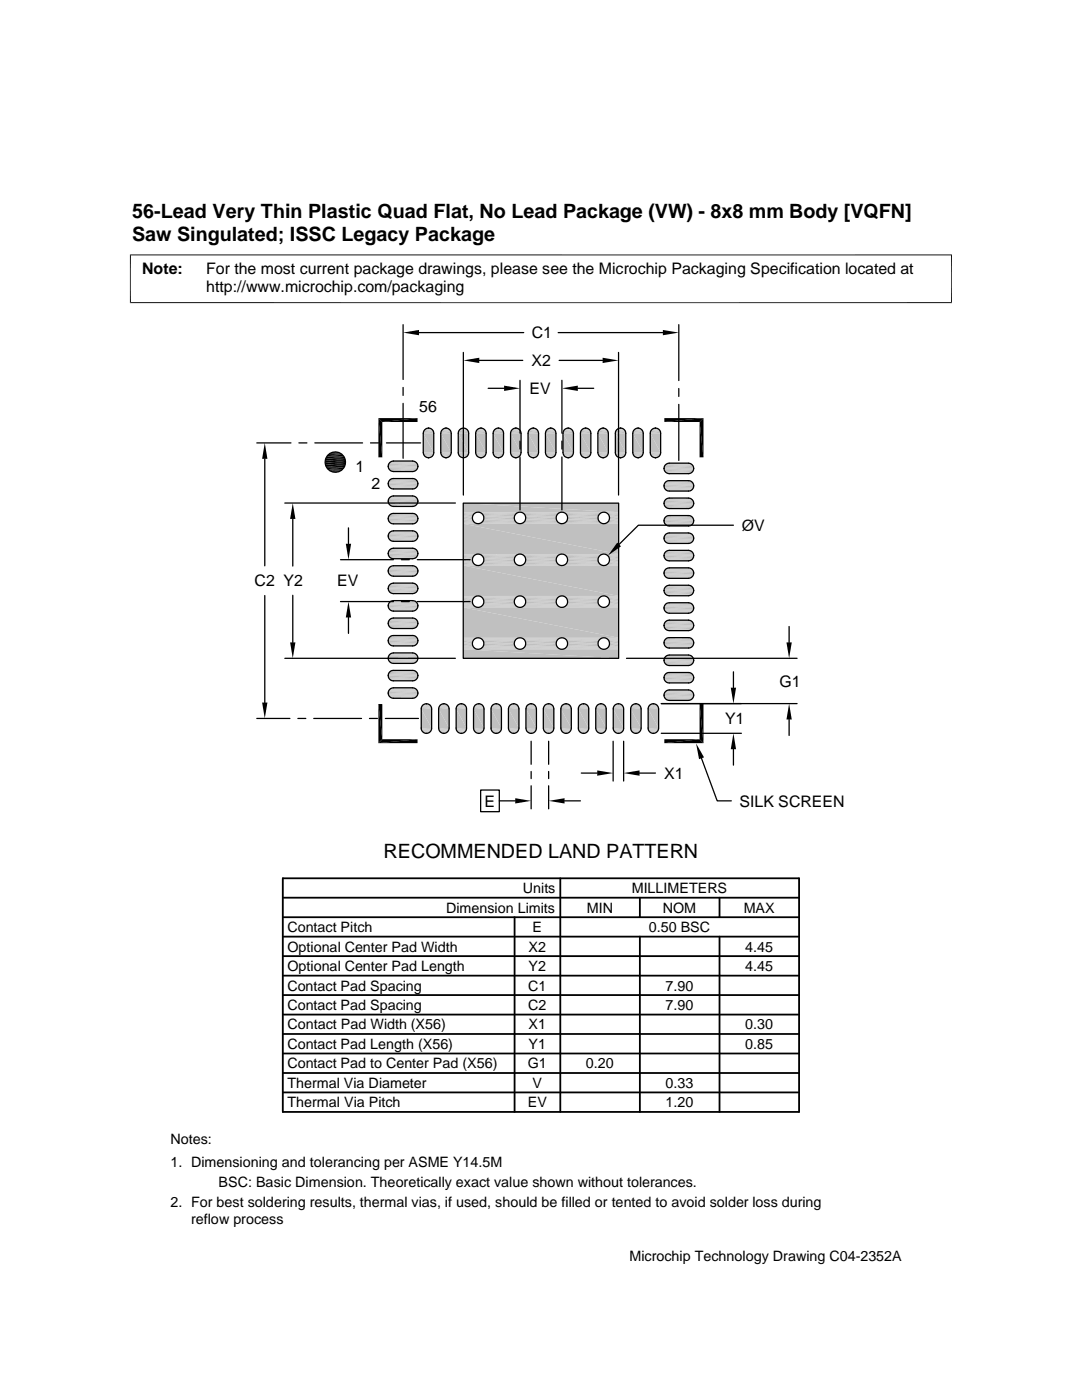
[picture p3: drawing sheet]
<svg xmlns="http://www.w3.org/2000/svg" width="216mm" height="279mm" viewBox="0 0 216 279" stroke-linecap="round" stroke-linejoin="round" font-family="sans-serif">
<defs><g id="words">
<g font-size="3.9">
<text x="26.4" y="43.5">56-Lead Very Thin Plastic Quad Flat, No Lead Package (VW) - 8x8 mm Body [VQFN]</text>
<text x="26.4" y="48">Saw Singulated; ISSC Legacy Package</text>
<text x="76.5" y="171.1">RECOMMENDED LAND PATTERN</text>
</g>
<g font-size="3.2">
<text x="28.4" y="54.6">Note:</text>
<text x="41.1" y="54.6">For the most current package drawings, please see the Microchip Packaging Specification located at</text>
<text x="41.1" y="58.3">http://www.microchip.com/packaging</text>
<text x="106.1" y="67.5">C1</text>
<text x="106.1" y="73.1">X2</text>
<text x="83.7" y="82.3">56</text>
<text x="105.7" y="78.6">EV</text>
<text x="70.9" y="94.2">1</text>
<text x="74.1" y="97.7">2</text>
<text x="148" y="106">ØV</text>
<text x="50.8" y="117">C2 Y2</text>
<text x="67.3" y="117">EV</text>
<text x="155.5" y="137">G1</text>
<text x="144.7" y="144.5">Y1</text>
<text x="132.5" y="155.4">X1</text>
<text x="96.7" y="161">E</text>
<text x="147.6" y="161">SILK SCREEN</text>
</g>
<g font-size="2.9">
<text x="104.3" y="178.2">Units</text>
<text x="126" y="178.2">MILLIMETERS</text>
<text x="89" y="182.1">Dimension Limits</text>
<text x="117.1" y="182.1">MIN</text>
<text x="132.3" y="182.1">NOM</text>
<text x="148.4" y="182.1">MAX</text>
<text x="57.3" y="189.9">Optional Center Pad Width</text>
<text x="57.3" y="186">Contact Pitch</text>
<text x="105.5" y="189.9">X2</text>
<text x="106.3" y="186">E</text>
<text x="129.5" y="186">0.50 BSC</text>
<text x="148.7" y="189.9">4.45</text>
<text x="57.3" y="197.7">Contact Pad Spacing</text>
<text x="57.3" y="193.8">Optional Center Pad Length</text>
<text x="105.4" y="197.7">C1</text>
<text x="105.5" y="193.8">Y2</text>
<text x="132.8" y="197.7">7.90</text>
<text x="148.7" y="193.8">4.45</text>
<text x="57.3" y="201.6">Contact Pad Spacing</text>
<text x="105.4" y="201.6">C2</text>
<text x="132.8" y="201.6">7.90</text>
<text x="57.3" y="209.3">Contact Pad Length (X56)</text>
<text x="57.3" y="205.4">Contact Pad Width (X56)</text>
<text x="105.5" y="209.3">Y1</text>
<text x="105.5" y="205.4">X1</text>
<text x="148.7" y="209.3">0.85</text>
<text x="148.7" y="205.4">0.30</text>
<text x="57.3" y="213.2">Contact Pad to Center Pad (X56)</text>
<text x="105.3" y="213.2">G1</text>
<text x="116.9" y="213.2">0.20</text>
<text x="57.3" y="217.1">Thermal Via Diameter</text>
<text x="57.3" y="221">Thermal Via Pitch</text>
<text x="105.3" y="221">EV</text>
<text x="106.3" y="217.1">V</text>
<text x="132.8" y="217.1">0.33</text>
<text x="132.8" y="221">1.20</text>
<text x="34" y="228.3">Notes:</text>
<text x="34" y="232.9">1. Dimensioning and tolerancing per ASME Y14.5M</text>
<text x="43.6" y="236.9">BSC: Basic Dimension. Theoretically exact value shown without tolerances.</text>
<text x="34" y="241">2. For best soldering results, thermal vias, if used, should be filled or tented to avoid solder loss during</text>
<text x="38.1" y="244.3">reflow process</text>
<text x="125.6" y="251.7">Microchip Technology Drawing C04-2352A</text>
</g>
</g></defs>
<g fill="#c0c0c0">
<path d="M85.2 85.5h.6z"/>
<path d="M88.7 85.5h.6z"/>
<path d="M92.2 85.5h.6z"/>
<path d="M95.7 85.5h.5z"/>
<path d="M99.2 85.5h.5z"/>
<path d="M102.7 85.5h.5z"/>
<path d="M106.1 85.5h.6z"/>
<path d="M109.6 85.5h.6z"/>
<path d="M113.1 85.5h.5z"/>
<path d="M116.6 85.5h.5z"/>
<path d="M120.1 85.5h.5z"/>
<path d="M123.5 85.5h.6z"/>
<path d="M127 85.5h.6z"/>
<path d="M130.5 85.5h.6z"/>
<path d="M130.3 85.6l.2-.1 .8 .1z"/>
<path d="M130.5 85.5l.8 .1z"/>
<path d="M126.8 85.6l.2-.1 .8 .1z"/>
<path d="M127 85.5l.8 .1z"/>
<path d="M123.3 85.6l.2-.1 .9 .1z"/>
<path d="M123.5 85.5l.9 .1z"/>
<path d="M119.8 85.6l.3-.1 .8 .1z"/>
<path d="M120.1 85.5l.8 .1z"/>
<path d="M116.3 85.6l.3-.1 .8 .1z"/>
<path d="M116.6 85.5l.8 .1z"/>
<path d="M112.9 85.6l.2-.1 .8 .1z"/>
<path d="M113.1 85.5l.8 .1z"/>
<path d="M109.4 85.6l.2-.1 .8 .1z"/>
<path d="M109.6 85.5l.8 .1z"/>
<path d="M105.9 85.6l.2-.1 .8 .1z"/>
<path d="M106.1 85.5l.8 .1z"/>
<path d="M102.4 85.6l.3-.1 .7 .1z"/>
<path d="M102.7 85.5l.7 .1z"/>
<path d="M98.9 85.6l.3-.1 .8 .1z"/>
<path d="M99.2 85.5l.8 .1z"/>
<path d="M95.4 85.6l.3-.1 .8 .1z"/>
<path d="M95.7 85.5l.8 .1z"/>
<path d="M91.9 85.6l.3-.1 .8 .1z"/>
<path d="M92.2 85.5l.8 .1z"/>
<path d="M88.5 85.6l.2-.1 .8 .1z"/>
<path d="M88.7 85.5l.8 .1z"/>
<path d="M85 85.6l.2-.1 .8 .1z"/>
<path d="M85.2 85.5l.8 .1z"/>
<path d="M130 85.7l.3-.1 1.2 .1z"/>
<path d="M130.3 85.6h1l.2 .1z"/>
<path d="M126.6 85.7l.2-.1 1.2 .1z"/>
<path d="M126.8 85.6h1l.2 .1z"/>
<path d="M123.1 85.7l.2-.1 1.3 .1z"/>
<path d="M123.3 85.6h1.1l.2 .1z"/>
<path d="M119.6 85.7l.2-.1 1.3 .1z"/>
<path d="M119.8 85.6h1.1l.2 .1z"/>
<path d="M116.1 85.7l.2-.1 1.3 .1z"/>
<path d="M116.3 85.6h1.1l.2 .1z"/>
<path d="M112.6 85.7l.3-.1 1.2 .1z"/>
<path d="M112.9 85.6h1l.2 .1z"/>
<path d="M109.2 85.7l.2-.1 1.2 .1z"/>
<path d="M109.4 85.6h1l.2 .1z"/>
<path d="M105.7 85.7l.2-.1 1.2 .1z"/>
<path d="M105.9 85.6h1l.2 .1z"/>
<path d="M102.2 85.7l.2-.1 1.3 .1z"/>
<path d="M102.4 85.6h1l.3 .1z"/>
<path d="M98.7 85.7l.2-.1 1.3 .1z"/>
<path d="M98.9 85.6h1.1l.2 .1z"/>
<path d="M95.2 85.7l.2-.1 1.3 .1z"/>
<path d="M95.4 85.6h1.1l.2 .1z"/>
<path d="M91.7 85.7l.2-.1 1.3 .1z"/>
<path d="M91.9 85.6h1.1l.2 .1z"/>
<path d="M88.3 85.7l.2-.1 1.2 .1z"/>
<path d="M88.5 85.6h1l.2 .1z"/>
<path d="M84.8 85.7l.2-.1 1.3 .1z"/>
<path d="M85 85.6h1l.3 .1z"/>
<path d="M130 85.7l1.7 .3h-1.8z"/>
<path d="M130 85.7h1.5l.2 .3z"/>
<path d="M126.6 85.7l1.6 .3h-1.8z"/>
<path d="M126.6 85.7h1.4l.2 .3z"/>
<path d="M123.1 85.7l1.6 .3h-1.8z"/>
<path d="M123.1 85.7h1.5l.1 .3z"/>
<path d="M119.6 85.7l1.6 .3h-1.8z"/>
<path d="M119.6 85.7h1.5l.1 .3z"/>
<path d="M116.1 85.7l1.7 .3h-1.8z"/>
<path d="M116.1 85.7h1.5l.2 .3z"/>
<path d="M112.6 85.7l1.7 .3h-1.8z"/>
<path d="M112.6 85.7h1.5l.2 .3z"/>
<path d="M109.2 85.7l1.6 .3h-1.8z"/>
<path d="M109.2 85.7h1.4l.2 .3z"/>
<path d="M105.7 85.7l1.6 .3h-1.8z"/>
<path d="M105.7 85.7h1.4l.2 .3z"/>
<path d="M102.2 85.7l1.6 .3h-1.8z"/>
<path d="M102.2 85.7h1.5l.1 .3z"/>
<path d="M98.7 85.7l1.7 .3h-1.9z"/>
<path d="M98.7 85.7h1.5l.2 .3z"/>
<path d="M95.2 85.7l1.7 .3h-1.8z"/>
<path d="M95.2 85.7h1.5l.2 .3z"/>
<path d="M91.7 85.7l1.7 .3h-1.8z"/>
<path d="M91.7 85.7h1.5l.2 .3z"/>
<path d="M88.3 85.7l1.6 .3h-1.8z"/>
<path d="M88.3 85.7h1.4l.2 .3z"/>
<path d="M84.8 85.7l1.6 .3h-1.8z"/>
<path d="M84.8 85.7h1.5l.1 .3z"/>
</g>
<path d="M129.8 86.1h2" fill="none" stroke="#c0c0c0" stroke-width=".25"/>
<path d="M129.9 86h1.8l.1 .2z" fill="#c0c0c0"/>
<path d="M126.3 86.1h2" fill="none" stroke="#c0c0c0" stroke-width=".25"/>
<path d="M126.4 86h1.8l.1 .2z" fill="#c0c0c0"/>
<path d="M122.8 86.1h2" fill="none" stroke="#c0c0c0" stroke-width=".25"/>
<path d="M122.9 86h1.8l.1 .2z" fill="#c0c0c0"/>
<path d="M119.3 86.1h2" fill="none" stroke="#c0c0c0" stroke-width=".25"/>
<path d="M119.4 86h1.8l.1 .2z" fill="#c0c0c0"/>
<path d="M115.8 86.1h2.1" fill="none" stroke="#c0c0c0" stroke-width=".25"/>
<path d="M116 86h1.8l.1 .2z" fill="#c0c0c0"/>
<path d="M112.4 86.1h2" fill="none" stroke="#c0c0c0" stroke-width=".25"/>
<path d="M112.5 86h1.8l.1 .2z" fill="#c0c0c0"/>
<path d="M108.9 86.1h2" fill="none" stroke="#c0c0c0" stroke-width=".25"/>
<path d="M109 86h1.8l.1 .2z" fill="#c0c0c0"/>
<path d="M105.4 86.1h2" fill="none" stroke="#c0c0c0" stroke-width=".25"/>
<path d="M105.5 86h1.8l.1 .2z" fill="#c0c0c0"/>
<path d="M101.9 86.1h2" fill="none" stroke="#c0c0c0" stroke-width=".25"/>
<path d="M102 86h1.8l.1 .2z" fill="#c0c0c0"/>
<path d="M98.4 86.1h2.1" fill="none" stroke="#c0c0c0" stroke-width=".25"/>
<path d="M98.5 86h1.9l.1 .2z" fill="#c0c0c0"/>
<path d="M95 86.1h2" fill="none" stroke="#c0c0c0" stroke-width=".25"/>
<path d="M95.1 86h1.8l.1 .2z" fill="#c0c0c0"/>
<path d="M91.5 86.1h2" fill="none" stroke="#c0c0c0" stroke-width=".25"/>
<path d="M91.6 86h1.8l.1 .2z" fill="#c0c0c0"/>
<path d="M88 86.1h2" fill="none" stroke="#c0c0c0" stroke-width=".25"/>
<path d="M88.1 86h1.8l.1 .2z" fill="#c0c0c0"/>
<path d="M84.5 86.1h2" fill="none" stroke="#c0c0c0" stroke-width=".25"/>
<path d="M84.6 86h1.8l.1 .2z" fill="#c0c0c0"/>
<g fill="none" stroke="#c0c0c0" stroke-width=".28">
<path d="M84.5 86.3h2.1M87.9 86.3h2.1M91.4 86.3h2.1M94.9 86.3h2.1M98.4 86.3h2.1M101.9 86.3h2.1M105.4 86.3h2.1M108.8 86.3h2.1M112.3 86.3h2.1M115.8 86.3h2.1M119.3 86.3h2.1M122.8 86.3h2.1"/>
<path d="M126.3 86.3h2.1M129.8 86.3h2"/>
</g>
<g fill="#c0c0c0">
<path d="M129.8 86.5l2 3.8h-2z"/>
<path d="M129.8 86.5h2v3.8z"/>
<path d="M126.3 86.5l2.1 3.8h-2.1z"/>
<path d="M126.3 86.5h2.1v3.8z"/>
<path d="M122.8 86.5l2.1 3.8h-2.1z"/>
<path d="M122.8 86.5h2.1v3.8z"/>
<path d="M119.3 86.5l2.1 3.8h-2.1z"/>
<path d="M119.3 86.5h2.1v3.8z"/>
<path d="M115.8 86.5l2.1 3.8h-2.1z"/>
<path d="M115.8 86.5h2.1v3.8z"/>
<path d="M112.3 86.5l2.1 3.8h-2.1z"/>
<path d="M112.3 86.5h2.1v3.8z"/>
<path d="M108.8 86.5l2.1 3.8h-2.1z"/>
<path d="M108.8 86.5h2.1v3.8z"/>
<path d="M105.4 86.5l2.1 3.8h-2.1z"/>
<path d="M105.4 86.5h2.1v3.8z"/>
<path d="M101.9 86.5l2.1 3.8h-2.1z"/>
<path d="M101.9 86.5h2.1v3.8z"/>
<path d="M98.4 86.5l2.1 3.8h-2.1z"/>
<path d="M98.4 86.5h2.1v3.8z"/>
<path d="M94.9 86.5l2.1 3.8h-2.1z"/>
<path d="M94.9 86.5h2.1v3.8z"/>
<path d="M91.4 86.5l2.1 3.8h-2.1z"/>
<path d="M91.4 86.5h2.1v3.8z"/>
<path d="M87.9 86.5l2.1 3.8h-2.1z"/>
<path d="M87.9 86.5h2.1v3.8z"/>
<path d="M84.5 86.5l2.1 3.8h-2.1z"/>
<path d="M84.5 86.5h2.1v3.8z"/>
</g>
<g fill="none" stroke="#c0c0c0" stroke-width=".25">
<path d="M84.5 90.4h2.1M87.9 90.4h2.1M91.4 90.4h2.1M94.9 90.4h2.1M98.4 90.4h2.1M101.9 90.4h2.1M105.4 90.4h2.1M108.8 90.4h2.1M112.3 90.4h2.1M115.8 90.4h2.1M119.3 90.4h2.1M122.8 90.4h2.1"/>
<path d="M126.3 90.4h2.1M129.8 90.4h2"/>
</g>
<path d="M129.8 90.6l1.9 .2h-1.8z" fill="#c0c0c0"/>
<path d="M129.8 90.7h2" fill="none" stroke="#c0c0c0" stroke-width=".25"/>
<path d="M126.3 90.6l1.9 .2h-1.8z" fill="#c0c0c0"/>
<path d="M126.3 90.7h2" fill="none" stroke="#c0c0c0" stroke-width=".25"/>
<path d="M122.8 90.6l1.9 .2h-1.8z" fill="#c0c0c0"/>
<path d="M122.8 90.7h2" fill="none" stroke="#c0c0c0" stroke-width=".25"/>
<path d="M119.3 90.6l1.9 .2h-1.8z" fill="#c0c0c0"/>
<path d="M119.3 90.7h2" fill="none" stroke="#c0c0c0" stroke-width=".25"/>
<path d="M115.8 90.6l2 .2h-1.8z" fill="#c0c0c0"/>
<path d="M115.8 90.7h2.1" fill="none" stroke="#c0c0c0" stroke-width=".25"/>
<path d="M112.4 90.6l1.9 .2h-1.8z" fill="#c0c0c0"/>
<path d="M112.4 90.7h2" fill="none" stroke="#c0c0c0" stroke-width=".25"/>
<path d="M108.9 90.6l1.9 .2h-1.8z" fill="#c0c0c0"/>
<path d="M108.9 90.7h2" fill="none" stroke="#c0c0c0" stroke-width=".25"/>
<path d="M105.4 90.6l1.9 .2h-1.8z" fill="#c0c0c0"/>
<path d="M105.4 90.7h2" fill="none" stroke="#c0c0c0" stroke-width=".25"/>
<path d="M101.9 90.6l1.9 .2h-1.8z" fill="#c0c0c0"/>
<path d="M101.9 90.7h2" fill="none" stroke="#c0c0c0" stroke-width=".25"/>
<path d="M98.4 90.6l2 .2h-1.9z" fill="#c0c0c0"/>
<path d="M98.4 90.7h2.1" fill="none" stroke="#c0c0c0" stroke-width=".25"/>
<path d="M95 90.6l1.9 .2h-1.8z" fill="#c0c0c0"/>
<path d="M95 90.7h2" fill="none" stroke="#c0c0c0" stroke-width=".25"/>
<path d="M91.5 90.6l1.9 .2h-1.8z" fill="#c0c0c0"/>
<path d="M91.5 90.7h2" fill="none" stroke="#c0c0c0" stroke-width=".25"/>
<path d="M88 90.6l1.9 .2h-1.8z" fill="#c0c0c0"/>
<path d="M88 90.7h2" fill="none" stroke="#c0c0c0" stroke-width=".25"/>
<path d="M84.5 90.6l1.9 .2h-1.8z" fill="#c0c0c0"/>
<path d="M84.5 90.7h2" fill="none" stroke="#c0c0c0" stroke-width=".25"/>
<g fill="#c0c0c0">
<path d="M129.9 90.8l1.6 .3h-1.5z"/>
<path d="M129.9 90.8h1.8l-.2 .3z"/>
<path d="M126.4 90.8l1.6 .3h-1.4z"/>
<path d="M126.4 90.8h1.8l-.2 .3z"/>
<path d="M122.9 90.8l1.7 .3h-1.5z"/>
<path d="M122.9 90.8h1.8l-.1 .3z"/>
<path d="M119.4 90.8l1.7 .3h-1.5z"/>
<path d="M119.4 90.8h1.8l-.1 .3z"/>
<path d="M116 90.8l1.6 .3h-1.5z"/>
<path d="M116 90.8h1.8l-.2 .3z"/>
<path d="M112.5 90.8l1.6 .3h-1.5z"/>
<path d="M112.5 90.8h1.8l-.2 .3z"/>
<path d="M109 90.8l1.6 .3h-1.4z"/>
<path d="M109 90.8h1.8l-.2 .3z"/>
<path d="M105.5 90.8l1.6 .3h-1.4z"/>
<path d="M105.5 90.8h1.8l-.2 .3z"/>
<path d="M102 90.8l1.7 .3h-1.5z"/>
<path d="M102 90.8h1.8l-.1 .3z"/>
<path d="M98.5 90.8l1.7 .3h-1.5z"/>
<path d="M98.5 90.8h1.9l-.2 .3z"/>
<path d="M95.1 90.8l1.6 .3h-1.5z"/>
<path d="M95.1 90.8h1.8l-.2 .3z"/>
<path d="M91.6 90.8l1.6 .3h-1.5z"/>
<path d="M91.6 90.8h1.8l-.2 .3z"/>
<path d="M88.1 90.8l1.6 .3h-1.4z"/>
<path d="M88.1 90.8h1.8l-.2 .3z"/>
<path d="M84.6 90.8l1.7 .3h-1.5z"/>
<path d="M84.6 90.8h1.8l-.1 .3z"/>
<path d="M130 91.1l1.3 .1h-1z"/>
<path d="M130 91.1h1.5l-.2 .1z"/>
<path d="M126.6 91.1l1.2 .1h-1z"/>
<path d="M126.6 91.1h1.4l-.2 .1z"/>
<path d="M123.1 91.1l1.3 .1h-1.1z"/>
<path d="M123.1 91.1h1.5l-.2 .1z"/>
<path d="M119.6 91.1l1.3 .1h-1.1z"/>
<path d="M119.6 91.1h1.5l-.2 .1z"/>
<path d="M116.1 91.1l1.3 .1h-1.1z"/>
<path d="M116.1 91.1h1.5l-.2 .1z"/>
<path d="M112.6 91.1l1.3 .1h-1z"/>
<path d="M112.6 91.1h1.5l-.2 .1z"/>
<path d="M109.2 91.1l1.2 .1h-1z"/>
<path d="M109.2 91.1h1.4l-.2 .1z"/>
<path d="M105.7 91.1l1.2 .1h-1z"/>
<path d="M105.7 91.1h1.4l-.2 .1z"/>
<path d="M102.2 91.1l1.2 .1h-1z"/>
<path d="M102.2 91.1h1.5l-.3 .1z"/>
<path d="M98.7 91.1l1.3 .1h-1.1z"/>
<path d="M98.7 91.1h1.5l-.2 .1z"/>
<path d="M95.2 91.1l1.3 .1h-1.1z"/>
<path d="M95.2 91.1h1.5l-.2 .1z"/>
<path d="M91.7 91.1l1.3 .1h-1.1z"/>
<path d="M91.7 91.1h1.5l-.2 .1z"/>
<path d="M88.3 91.1l1.2 .1h-1z"/>
<path d="M88.3 91.1h1.4l-.2 .1z"/>
<path d="M84.8 91.1l1.2 .1h-1z"/>
<path d="M84.8 91.1h1.5l-.3 .1z"/>
<path d="M85.2 91.3h.6z"/>
<path d="M88.7 91.3h.6z"/>
<path d="M92.2 91.3h.6z"/>
<path d="M95.7 91.3h.5z"/>
<path d="M99.2 91.3h.5z"/>
<path d="M102.7 91.3h.5z"/>
<path d="M106.1 91.3h.6z"/>
<path d="M109.6 91.3h.6z"/>
<path d="M113.1 91.3h.5z"/>
<path d="M116.6 91.3h.5z"/>
<path d="M120.1 91.3h.5z"/>
<path d="M123.5 91.3h.6z"/>
<path d="M127 91.3h.6z"/>
<path d="M130.5 91.3h.6z"/>
<path d="M130.3 91.2l.8 .1z"/>
<path d="M130.3 91.2h1l-.2 .1z"/>
<path d="M126.8 91.2l.8 .1z"/>
<path d="M126.8 91.2h1l-.2 .1z"/>
<path d="M123.3 91.2l.8 .1z"/>
<path d="M123.3 91.2h1.1l-.3 .1z"/>
<path d="M119.8 91.2l.8 .1z"/>
<path d="M119.8 91.2h1.1l-.3 .1z"/>
<path d="M116.3 91.2l.8 .1z"/>
<path d="M116.3 91.2h1.1l-.3 .1z"/>
<path d="M112.9 91.2l.7 .1z"/>
<path d="M112.9 91.2h1l-.3 .1z"/>
<path d="M109.4 91.2l.8 .1z"/>
<path d="M109.4 91.2h1l-.2 .1z"/>
<path d="M105.9 91.2l.8 .1z"/>
<path d="M105.9 91.2h1l-.2 .1z"/>
<path d="M102.4 91.2l.8 .1z"/>
<path d="M102.4 91.2h1l-.2 .1z"/>
<path d="M98.9 91.2l.8 .1z"/>
<path d="M98.9 91.2h1.1l-.3 .1z"/>
<path d="M95.4 91.2l.8 .1z"/>
<path d="M95.4 91.2h1.1l-.3 .1z"/>
<path d="M91.9 91.2l.9 .1z"/>
<path d="M91.9 91.2h1.1l-.2 .1z"/>
<path d="M88.5 91.2l.8 .1z"/>
<path d="M88.5 91.2h1l-.2 .1z"/>
<path d="M85 91.2l.8 .1z"/>
<path d="M85 91.2h1l-.2 .1z"/>
</g>
<g fill="none" stroke="#c0c0c0" stroke-width=".2">
<path d="M77.8 92.2h5.3M77.8 95.7h5.3M77.8 99.2h5.3M77.8 93.9h5.3M77.8 97.4h5.3M78 94h4.9M78 97.5h4.9M78 92.1h4.9M78 95.6h4.9M78 99.1h4.9M78.2 92h4.4M78.2 95.5h4.4"/>
<path d="M78.2 99h4.4M78.2 94.1h4.4M78.2 97.6h4.4M132.8 94.3h5.3M132.8 97.8h5.3M132.8 92.7h5.3M132.8 96.1h5.3M132.8 99.6h5.3M133 94.4h4.9M133 97.9h4.9M133 92.5h4.9M133 96h4.9"/>
<path d="M133 99.5h4.9M133.3 92.5h4.3M133.3 95.9h4.3M133.3 99.4h4.3M133.3 94.5h4.3M133.3 98h4.3M77.8 102.7h5.3M77.8 106.2h5.3M77.8 109.6h5.3M77.8 113.1h5.3M77.8 116.6h5.3M77.8 100.8h5.3"/>
<path d="M77.8 104.3h5.3M77.8 107.8h5.3M77.8 111.3h5.3M77.8 114.8h5.3M77.8 118.2h5.3M78 101h4.9M78 104.5h4.9M78 107.9h4.9M78 111.4h4.9M78 114.9h4.9M78 118.4h4.9M78 102.5h4.9"/>
<path d="M78 106h4.9M78 109.5h4.9M78 113h4.9M78 116.5h4.9M78 120h4.9M78.2 102.5h4.4M78.2 106h4.4M78.2 109.4h4.4M78.2 112.9h4.4M78.2 116.4h4.4M78.2 119.9h4.4M78.2 101h4.4"/>
<path d="M78.2 104.5h4.4M78.2 108h4.4M78.2 111.5h4.4M78.2 115h4.4M78.2 118.4h4.4M132.8 101.3h5.3M132.8 104.8h5.3M132.8 108.2h5.3M132.8 111.7h5.3M132.8 115.2h5.3M132.8 118.7h5.3M132.8 103.1h5.3"/>
<path d="M132.8 106.6h5.3M132.8 110.1h5.3M132.8 113.5h5.3M132.8 117h5.3M133 101.4h4.9M133 104.9h4.9M133 108.4h4.9M133 111.8h4.9M133 115.3h4.9M133 118.8h4.9M133 103h4.9M133 106.5h4.9"/>
<path d="M133 109.9h4.9M133 113.4h4.9M133 116.9h4.9M133.3 102.9h4.3M133.3 106.4h4.3M133.3 109.9h4.3M133.3 113.3h4.3M133.3 116.8h4.3M133.3 101.5h4.3M133.3 105h4.3M133.3 108.4h4.3M133.3 111.9h4.3"/>
<path d="M133.3 115.4h4.3M133.3 118.9h4.3M77.8 120.1h5.3M77.8 123.6h5.3M77.8 127h5.3M77.8 130.5h5.3M77.8 134h5.3M77.8 137.5h5.3M77.8 121.7h5.3M77.8 125.2h5.3M77.8 128.7h5.3M77.8 132.2h5.3"/>
<path d="M77.8 135.7h5.3M77.8 139.1h5.3M78 121.9h4.9M78 125.3h4.9M78 128.8h4.9M78 132.3h4.9M78 135.8h4.9M78 139.3h4.9M78 123.4h4.9M78 126.9h4.9M78 130.4h4.9M78 133.9h4.9"/>
<path d="M78 137.4h4.9M78.2 123.4h4.4M78.2 126.8h4.4M78.2 130.3h4.4M78.2 133.8h4.4M78.2 137.3h4.4M78.2 121.9h4.4M78.2 125.4h4.4M78.2 128.9h4.4M78.2 132.4h4.4M78.2 135.9h4.4M78.2 139.3h4.4"/>
<path d="M132.8 122.2h5.3M132.8 125.6h5.3M132.8 129.1h5.3M132.8 132.6h5.3M132.8 136.1h5.3M132.8 139.6h5.3M132.8 120.5h5.3M132.8 124h5.3M132.8 127.5h5.3M132.8 131h5.3M132.8 134.4h5.3M132.8 137.9h5.3"/>
<path d="M133 122.3h4.9M133 125.8h4.9M133 129.3h4.9M133 132.7h4.9M133 136.2h4.9M133 139.7h4.9M133 120.4h4.9M133 123.9h4.9M133 127.3h4.9M133 130.8h4.9M133 134.3h4.9M133 137.8h4.9"/>
<path d="M133.3 120.3h4.3M133.3 123.8h4.3M133.3 127.3h4.3M133.3 130.7h4.3M133.3 134.2h4.3M133.3 137.7h4.3M133.3 122.4h4.3M133.3 125.8h4.3M133.3 129.3h4.3M133.3 132.8h4.3M133.3 136.3h4.3M133.3 139.8h4.3"/>
</g>
<g fill="none" stroke="#c0c0c0" stroke-width=".21">
<path d="M77.6 92.4h5.6M77.6 95.9h5.6M77.6 99.4h5.6M77.6 93.7h5.6M77.6 97.2h5.6M132.6 94.1h5.7M132.6 97.6h5.7M132.6 92.9h5.7M132.6 96.3h5.7M132.6 99.8h5.7M77.6 102.9h5.6M77.6 109.8h5.6"/>
<path d="M77.6 116.8h5.6M77.6 100.6h5.6M77.6 104.1h5.6M77.6 107.6h5.6M77.6 114.6h5.6M132.6 101.1h5.7M132.6 104.6h5.7M132.6 108h5.7M132.6 115h5.7M132.6 103.3h5.7M132.6 110.3h5.7M132.6 117.2h5.7"/>
<path d="M77.6 123.8h5.6M77.6 127.2h5.6M77.6 130.7h5.6M77.6 134.2h5.6M77.6 137.7h5.6M77.6 121.5h5.6M77.6 128.5h5.6M77.6 132h5.6M77.6 135.5h5.6M77.6 138.9h5.6M132.6 122h5.7M132.6 128.9h5.7"/>
<path d="M132.6 132.4h5.7M132.6 135.9h5.7M132.6 139.4h5.7M132.6 124.2h5.7M132.6 127.7h5.7M132.6 131.1h5.7M132.6 134.6h5.7M132.6 138.1h5.7"/>
</g>
<g fill="none" stroke="#c0c0c0" stroke-width=".25">
<path d="M77.5 99.9h5.9M77.5 93.2h5.9M77.5 93.5h5.9M77.5 96.9h5.9M77.5 92.7h5.9M77.5 96.1h5.9M77.5 99.6h5.9M132.5 93.3h5.9M132.5 93.1h5.9M132.5 96.6h5.9M132.5 93.9h5.9M132.5 97.4h5.9"/>
<path d="M77.5 106.8h5.9M77.5 113.8h5.9M77.5 100.4h5.9M77.5 103.9h5.9M77.5 107.4h5.9M77.5 114.3h5.9M77.5 103.1h5.9M77.5 106.6h5.9M77.5 110.1h5.9M77.5 113.6h5.9M77.5 117h5.9M132.5 100.3h5.9"/>
<path d="M132.5 107.3h5.9M132.5 118h5.9M132.5 100.1h5.9M132.5 103.5h5.9M132.5 107h5.9M132.5 110.5h5.9M132.5 117.5h5.9M132.5 100.8h5.9M132.5 104.3h5.9M132.5 107.8h5.9M132.5 114.8h5.9M132.5 118.2h5.9"/>
<path d="M77.5 124.5h5.9M77.5 131.5h5.9M77.5 138.5h5.9M77.5 121.3h5.9M77.5 124.8h5.9M77.5 128.3h5.9M77.5 131.7h5.9M77.5 135.2h5.9M77.5 138.7h5.9M77.5 124h5.9M77.5 127.5h5.9M77.5 131h5.9"/>
<path d="M77.5 134.4h5.9M77.5 137.9h5.9M132.5 138.6h5.9M132.5 124.9h5.9M132.5 131.9h5.9M132.5 124.4h5.9M132.5 127.9h5.9M132.5 131.4h5.9M132.5 134.9h5.9M132.5 138.3h5.9M132.5 121.7h5.9M132.5 125.2h5.9"/>
<path d="M132.5 128.7h5.9M132.5 132.2h5.9M132.5 135.7h5.9M132.5 139.1h5.9"/>
</g>
<g fill="none" stroke="#c0c0c0" stroke-width=".28">
<path d="M77.5 92.9h5.9M77.5 96.4h5.9M77.5 96.7h5.9M132.5 96.8h5.9M132.5 93.6h5.9M132.5 97.1h5.9M77.5 103.4h5.9M77.5 110.3h5.9M77.5 117.3h5.9M77.5 100.2h5.9M77.5 103.6h5.9M77.5 107.1h5.9"/>
<path d="M77.5 110.6h5.9M77.5 114.1h5.9M77.5 117.6h5.9M132.5 103.8h5.9M132.5 110.8h5.9M132.5 114.2h5.9M132.5 117.7h5.9M132.5 100.6h5.9M132.5 104.1h5.9M132.5 107.5h5.9M132.5 111h5.9M132.5 114.5h5.9"/>
<path d="M77.5 120.8h5.9M77.5 124.3h5.9M77.5 127.7h5.9M77.5 131.2h5.9M77.5 134.7h5.9M77.5 138.2h5.9M77.5 121h5.9M77.5 128h5.9M77.5 135h5.9M132.5 121.2h5.9M132.5 124.7h5.9M132.5 128.2h5.9"/>
<path d="M132.5 131.6h5.9M132.5 135.1h5.9M132.5 121.5h5.9M132.5 128.4h5.9M132.5 135.4h5.9M132.5 138.9h5.9"/>
</g>
<g fill="none" stroke="#c0c0c0" stroke-width=".23">
<path d="M77.5 110.9h5.9M77.5 117.8h5.9M77.6 106.4h5.6M77.6 113.3h5.6M77.6 111.1h5.6M77.6 118.1h5.6M132.5 114h5.9M132.5 111.3h5.9M132.6 111.5h5.7M132.6 118.5h5.7M132.6 106.8h5.7M132.6 113.7h5.7"/>
<path d="M77.5 120.5h5.9M77.6 120.3h5.6M77.6 125h5.6M132.5 120.9h5.9M132.6 125.4h5.7M132.6 120.7h5.7"/>
</g>
<g fill="#c0c0c0">
<path d="M84.8 140.5h.6z"/>
<path d="M88.3 140.5h.5z"/>
<path d="M91.8 140.5h.5z"/>
<path d="M95.3 140.5h.5z"/>
<path d="M98.7 140.5h.6z"/>
<path d="M102.2 140.5h.6z"/>
<path d="M105.7 140.5h.6z"/>
<path d="M109.2 140.5h.5z"/>
<path d="M112.7 140.5h.5z"/>
<path d="M116.2 140.5h.5z"/>
<path d="M119.7 140.5h.5z"/>
<path d="M123.1 140.5h.6z"/>
<path d="M126.6 140.5h.5z"/>
<path d="M130.1 140.5h.5z"/>
<path d="M129.8 140.6l.3-.1 .8 .1z"/>
<path d="M130.1 140.5l.8 .1z"/>
<path d="M126.4 140.6l.2-.1 .8 .1z"/>
<path d="M126.6 140.5l.8 .1z"/>
<path d="M122.9 140.6l.2-.1 .8 .1z"/>
<path d="M123.1 140.5l.8 .1z"/>
<path d="M119.4 140.6l.3-.1 .7 .1z"/>
<path d="M119.7 140.5l.7 .1z"/>
<path d="M115.9 140.6l.3-.1 .8 .1z"/>
<path d="M116.2 140.5l.8 .1z"/>
<path d="M112.4 140.6l.3-.1 .8 .1z"/>
<path d="M112.7 140.5l.8 .1z"/>
<path d="M108.9 140.6l.3-.1 .8 .1z"/>
<path d="M109.2 140.5l.8 .1z"/>
<path d="M105.5 140.6l.2-.1 .8 .1z"/>
<path d="M105.7 140.5l.8 .1z"/>
<path d="M102 140.6l.2-.1 .8 .1z"/>
<path d="M102.2 140.5l.8 .1z"/>
<path d="M98.5 140.6l.2-.1 .8 .1z"/>
<path d="M98.7 140.5l.8 .1z"/>
<path d="M95 140.6l.3-.1 .8 .1z"/>
<path d="M95.3 140.5l.8 .1z"/>
<path d="M91.5 140.6l.3-.1 .8 .1z"/>
<path d="M91.8 140.5l.8 .1z"/>
<path d="M88.1 140.6l.2-.1 .8 .1z"/>
<path d="M88.3 140.5l.8 .1z"/>
<path d="M84.6 140.6l.2-.1 .8 .1z"/>
<path d="M84.8 140.5l.8 .1z"/>
<path d="M129.6 140.7l.2-.1 1.3 .1z"/>
<path d="M129.8 140.6h1.1l.2 .1z"/>
<path d="M126.2 140.7l.2-.1 1.2 .1z"/>
<path d="M126.4 140.6h1l.2 .1z"/>
<path d="M122.7 140.7l.2-.1 1.2 .1z"/>
<path d="M122.9 140.6h1l.2 .1z"/>
<path d="M119.2 140.7l.2-.1 1.2 .1z"/>
<path d="M119.4 140.6h1l.2 .1z"/>
<path d="M115.7 140.7l.2-.1 1.3 .1z"/>
<path d="M115.9 140.6h1.1l.2 .1z"/>
<path d="M112.2 140.7l.2-.1 1.3 .1z"/>
<path d="M112.4 140.6h1.1l.2 .1z"/>
<path d="M108.7 140.7l.2-.1 1.3 .1z"/>
<path d="M108.9 140.6h1.1l.2 .1z"/>
<path d="M105.2 140.7l.3-.1 1.2 .1z"/>
<path d="M105.5 140.6h1l.2 .1z"/>
<path d="M101.8 140.7l.2-.1 1.3 .1z"/>
<path d="M102 140.6h1l.3 .1z"/>
<path d="M98.3 140.7l.2-.1 1.3 .1z"/>
<path d="M98.5 140.6h1l.3 .1z"/>
<path d="M94.8 140.7l.2-.1 1.3 .1z"/>
<path d="M95 140.6h1.1l.2 .1z"/>
<path d="M91.3 140.7l.2-.1 1.3 .1z"/>
<path d="M91.5 140.6h1.1l.2 .1z"/>
<path d="M87.8 140.7l.3-.1 1.2 .1z"/>
<path d="M88.1 140.6h1l.2 .1z"/>
<path d="M84.3 140.7l.3-.1 1.2 .1z"/>
<path d="M84.6 140.6h1l.2 .1z"/>
<path d="M129.6 140.7l1.7 .3h-1.8z"/>
<path d="M129.6 140.7h1.5l.2 .3z"/>
<path d="M126.2 140.7l1.6 .3h-1.8z"/>
<path d="M126.2 140.7h1.4l.2 .3z"/>
<path d="M122.7 140.7l1.6 .3h-1.8z"/>
<path d="M122.7 140.7h1.4l.2 .3z"/>
<path d="M119.2 140.7l1.6 .3h-1.8z"/>
<path d="M119.2 140.7h1.4l.2 .3z"/>
<path d="M115.7 140.7l1.6 .3h-1.8z"/>
<path d="M115.7 140.7h1.5l.1 .3z"/>
<path d="M112.2 140.7l1.7 .3h-1.8z"/>
<path d="M112.2 140.7h1.5l.2 .3z"/>
<path d="M108.7 140.7l1.7 .3h-1.8z"/>
<path d="M108.7 140.7h1.5l.2 .3z"/>
<path d="M105.2 140.7l1.7 .3h-1.8z"/>
<path d="M105.2 140.7h1.5l.2 .3z"/>
<path d="M101.8 140.7l1.6 .3h-1.8z"/>
<path d="M101.8 140.7h1.5l.1 .3z"/>
<path d="M98.3 140.7l1.6 .3h-1.8z"/>
<path d="M98.3 140.7h1.5l.1 .3z"/>
<path d="M94.8 140.7l1.6 .3h-1.8z"/>
<path d="M94.8 140.7h1.5l.1 .3z"/>
<path d="M91.3 140.7l1.7 .3h-1.9z"/>
<path d="M91.3 140.7h1.5l.2 .3z"/>
<path d="M87.8 140.7l1.7 .3h-1.8z"/>
<path d="M87.8 140.7h1.5l.2 .3z"/>
<path d="M84.3 140.7l1.7 .3h-1.8z"/>
<path d="M84.3 140.7h1.5l.2 .3z"/>
</g>
<path d="M129.3 141.1h2.1" fill="none" stroke="#c0c0c0" stroke-width=".25"/>
<path d="M129.5 141h1.8l.1 .2z" fill="#c0c0c0"/>
<path d="M125.9 141.1h2" fill="none" stroke="#c0c0c0" stroke-width=".25"/>
<path d="M126 141h1.8l.1 .2z" fill="#c0c0c0"/>
<path d="M122.4 141.1h2" fill="none" stroke="#c0c0c0" stroke-width=".25"/>
<path d="M122.5 141h1.8l.1 .2z" fill="#c0c0c0"/>
<path d="M118.9 141.1h2" fill="none" stroke="#c0c0c0" stroke-width=".25"/>
<path d="M119 141h1.8l.1 .2z" fill="#c0c0c0"/>
<path d="M115.4 141.1h2.1" fill="none" stroke="#c0c0c0" stroke-width=".25"/>
<path d="M115.5 141h1.8l.2 .2z" fill="#c0c0c0"/>
<path d="M112 141.1h2" fill="none" stroke="#c0c0c0" stroke-width=".25"/>
<path d="M112.1 141h1.8l.1 .2z" fill="#c0c0c0"/>
<path d="M108.5 141.1h2" fill="none" stroke="#c0c0c0" stroke-width=".25"/>
<path d="M108.6 141h1.8l.1 .2z" fill="#c0c0c0"/>
<path d="M105 141.1h2" fill="none" stroke="#c0c0c0" stroke-width=".25"/>
<path d="M105.1 141h1.8l.1 .2z" fill="#c0c0c0"/>
<path d="M101.5 141.1h2" fill="none" stroke="#c0c0c0" stroke-width=".25"/>
<path d="M101.6 141h1.8l.1 .2z" fill="#c0c0c0"/>
<path d="M98 141.1h2" fill="none" stroke="#c0c0c0" stroke-width=".25"/>
<path d="M98.1 141h1.8l.1 .2z" fill="#c0c0c0"/>
<path d="M94.5 141.1h2" fill="none" stroke="#c0c0c0" stroke-width=".25"/>
<path d="M94.6 141h1.8l.1 .2z" fill="#c0c0c0"/>
<path d="M91 141.1h2.1" fill="none" stroke="#c0c0c0" stroke-width=".25"/>
<path d="M91.1 141h1.9l.1 .2z" fill="#c0c0c0"/>
<path d="M87.6 141.1h2" fill="none" stroke="#c0c0c0" stroke-width=".25"/>
<path d="M87.7 141h1.8l.1 .2z" fill="#c0c0c0"/>
<path d="M84.1 141.1h2" fill="none" stroke="#c0c0c0" stroke-width=".25"/>
<path d="M84.2 141h1.8l.1 .2z" fill="#c0c0c0"/>
<g fill="none" stroke="#c0c0c0" stroke-width=".25">
<path d="M84.1 141.4h2M87.5 141.4h2.1M91 141.4h2.1M94.5 141.4h2.1M98 141.4h2.1M101.5 141.4h2M104.9 141.4h2.1M108.4 141.4h2.1M111.9 141.4h2.1M115.4 141.4h2.1M118.9 141.4h2.1M122.4 141.4h2"/>
<path d="M125.8 141.4h2.1M129.3 141.4h2.1"/>
</g>
<g fill="#c0c0c0">
<path d="M129.3 141.5l2.1 3.8h-2.1z"/>
<path d="M129.3 141.5h2.1v3.8z"/>
<path d="M125.8 141.5l2.1 3.8h-2.1z"/>
<path d="M125.8 141.5h2.1v3.8z"/>
<path d="M122.4 141.5l2 3.8h-2z"/>
<path d="M122.4 141.5h2v3.8z"/>
<path d="M118.9 141.5l2.1 3.8h-2.1z"/>
<path d="M118.9 141.5h2.1v3.8z"/>
<path d="M115.4 141.5l2.1 3.8h-2.1z"/>
<path d="M115.4 141.5h2.1v3.8z"/>
<path d="M111.9 141.5l2.1 3.8h-2.1z"/>
<path d="M111.9 141.5h2.1v3.8z"/>
<path d="M108.4 141.5l2.1 3.8h-2.1z"/>
<path d="M108.4 141.5h2.1v3.8z"/>
<path d="M104.9 141.5l2.1 3.8h-2.1z"/>
<path d="M104.9 141.5h2.1v3.8z"/>
<path d="M101.5 141.5l2 3.8h-2z"/>
<path d="M101.5 141.5h2v3.8z"/>
<path d="M98 141.5l2.1 3.8h-2.1z"/>
<path d="M98 141.5h2.1v3.8z"/>
<path d="M94.5 141.5l2.1 3.8h-2.1z"/>
<path d="M94.5 141.5h2.1v3.8z"/>
<path d="M91 141.5l2.1 3.8h-2.1z"/>
<path d="M91 141.5h2.1v3.8z"/>
<path d="M87.5 141.5l2.1 3.8h-2.1z"/>
<path d="M87.5 141.5h2.1v3.8z"/>
<path d="M84.1 141.5l2 3.8h-2z"/>
<path d="M84.1 141.5h2v3.8z"/>
</g>
<g fill="none" stroke="#c0c0c0" stroke-width=".28">
<path d="M84.1 145.4h2M87.5 145.4h2.1M91 145.4h2.1M94.5 145.4h2.1M98 145.4h2.1M101.5 145.4h2M104.9 145.4h2.1M108.4 145.4h2.1M111.9 145.4h2.1M115.4 145.4h2.1M118.9 145.4h2.1M122.4 145.4h2"/>
<path d="M125.8 145.4h2.1M129.3 145.4h2.1"/>
</g>
<path d="M129.3 145.6l2 .2h-1.8z" fill="#c0c0c0"/>
<path d="M129.3 145.7h2.1" fill="none" stroke="#c0c0c0" stroke-width=".25"/>
<path d="M125.9 145.6l1.9 .2h-1.8z" fill="#c0c0c0"/>
<path d="M125.9 145.7h2" fill="none" stroke="#c0c0c0" stroke-width=".25"/>
<path d="M122.4 145.6l1.9 .2h-1.8z" fill="#c0c0c0"/>
<path d="M122.4 145.7h2" fill="none" stroke="#c0c0c0" stroke-width=".25"/>
<path d="M118.9 145.6l1.9 .2h-1.8z" fill="#c0c0c0"/>
<path d="M118.9 145.7h2" fill="none" stroke="#c0c0c0" stroke-width=".25"/>
<path d="M115.4 145.6l1.9 .2h-1.8z" fill="#c0c0c0"/>
<path d="M115.4 145.7h2.1" fill="none" stroke="#c0c0c0" stroke-width=".25"/>
<path d="M112 145.6l1.9 .2h-1.8z" fill="#c0c0c0"/>
<path d="M112 145.7h2" fill="none" stroke="#c0c0c0" stroke-width=".25"/>
<path d="M108.5 145.6l1.9 .2h-1.8z" fill="#c0c0c0"/>
<path d="M108.5 145.7h2" fill="none" stroke="#c0c0c0" stroke-width=".25"/>
<path d="M105 145.6l1.9 .2h-1.8z" fill="#c0c0c0"/>
<path d="M105 145.7h2" fill="none" stroke="#c0c0c0" stroke-width=".25"/>
<path d="M101.5 145.6l1.9 .2h-1.8z" fill="#c0c0c0"/>
<path d="M101.5 145.7h2" fill="none" stroke="#c0c0c0" stroke-width=".25"/>
<path d="M98 145.6l1.9 .2h-1.8z" fill="#c0c0c0"/>
<path d="M98 145.7h2" fill="none" stroke="#c0c0c0" stroke-width=".25"/>
<path d="M94.5 145.6l1.9 .2h-1.8z" fill="#c0c0c0"/>
<path d="M94.5 145.7h2" fill="none" stroke="#c0c0c0" stroke-width=".25"/>
<path d="M91 145.6l2 .2h-1.9z" fill="#c0c0c0"/>
<path d="M91 145.7h2.1" fill="none" stroke="#c0c0c0" stroke-width=".25"/>
<path d="M87.6 145.6l1.9 .2h-1.8z" fill="#c0c0c0"/>
<path d="M87.6 145.7h2" fill="none" stroke="#c0c0c0" stroke-width=".25"/>
<path d="M84.1 145.6l1.9 .2h-1.8z" fill="#c0c0c0"/>
<path d="M84.1 145.7h2" fill="none" stroke="#c0c0c0" stroke-width=".25"/>
<g fill="#c0c0c0">
<path d="M129.5 145.8l1.6 .2h-1.5z"/>
<path d="M129.5 145.8h1.8l-.2 .2z"/>
<path d="M126 145.8l1.6 .2h-1.4z"/>
<path d="M126 145.8h1.8l-.2 .2z"/>
<path d="M122.5 145.8l1.6 .2h-1.4z"/>
<path d="M122.5 145.8h1.8l-.2 .2z"/>
<path d="M119 145.8l1.7 .2h-1.5z"/>
<path d="M119 145.8h1.8l-.1 .2z"/>
<path d="M115.5 145.8l1.7 .2h-1.5z"/>
<path d="M115.5 145.8h1.8l-.1 .2z"/>
<path d="M112.1 145.8l1.6 .2h-1.5z"/>
<path d="M112.1 145.8h1.8l-.2 .2z"/>
<path d="M108.6 145.8l1.6 .2h-1.5z"/>
<path d="M108.6 145.8h1.8l-.2 .2z"/>
<path d="M105.1 145.8l1.6 .2h-1.5z"/>
<path d="M105.1 145.8h1.8l-.2 .2z"/>
<path d="M101.6 145.8l1.7 .2h-1.5z"/>
<path d="M101.6 145.8h1.8l-.1 .2z"/>
<path d="M98.1 145.8l1.7 .2h-1.5z"/>
<path d="M98.1 145.8h1.8l-.1 .2z"/>
<path d="M94.6 145.8l1.7 .2h-1.5z"/>
<path d="M94.6 145.8h1.8l-.1 .2z"/>
<path d="M91.1 145.8l1.7 .2h-1.5z"/>
<path d="M91.1 145.8h1.9l-.2 .2z"/>
<path d="M87.7 145.8l1.6 .2h-1.5z"/>
<path d="M87.7 145.8h1.8l-.2 .2z"/>
<path d="M84.2 145.8l1.6 .2h-1.5z"/>
<path d="M84.2 145.8h1.8l-.2 .2z"/>
<path d="M129.6 146l1.3 .2h-1.1z"/>
<path d="M129.6 146h1.5l-.2 .2z"/>
<path d="M126.2 146l1.2 .2h-1z"/>
<path d="M126.2 146h1.4l-.2 .2z"/>
<path d="M122.7 146l1.2 .2h-1z"/>
<path d="M122.7 146h1.4l-.2 .2z"/>
<path d="M119.2 146l1.2 .2h-1z"/>
<path d="M119.2 146h1.4l-.2 .2z"/>
<path d="M115.7 146l1.3 .2h-1.1z"/>
<path d="M115.7 146h1.5l-.2 .2z"/>
<path d="M112.2 146l1.3 .2h-1.1z"/>
<path d="M112.2 146h1.5l-.2 .2z"/>
<path d="M108.7 146l1.3 .2h-1.1z"/>
<path d="M108.7 146h1.5l-.2 .2z"/>
<path d="M105.2 146l1.3 .2h-1z"/>
<path d="M105.2 146h1.5l-.2 .2z"/>
<path d="M101.8 146l1.2 .2h-1z"/>
<path d="M101.8 146h1.5l-.3 .2z"/>
<path d="M98.3 146l1.2 .2h-1z"/>
<path d="M98.3 146h1.5l-.3 .2z"/>
<path d="M94.8 146l1.3 .2h-1.1z"/>
<path d="M94.8 146h1.5l-.2 .2z"/>
<path d="M91.3 146l1.3 .2h-1.1z"/>
<path d="M91.3 146h1.5l-.2 .2z"/>
<path d="M87.8 146l1.3 .2h-1z"/>
<path d="M87.8 146h1.5l-.2 .2z"/>
<path d="M84.3 146l1.3 .2h-1z"/>
<path d="M84.3 146h1.5l-.2 .2z"/>
<path d="M84.8 146.3h.6z"/>
<path d="M88.3 146.3h.5z"/>
<path d="M91.8 146.3h.5z"/>
<path d="M95.3 146.3h.5z"/>
<path d="M98.7 146.3h.6z"/>
<path d="M102.2 146.3h.6z"/>
<path d="M105.7 146.3h.6z"/>
<path d="M109.2 146.3h.5z"/>
<path d="M112.7 146.3h.5z"/>
<path d="M116.2 146.3h.5z"/>
<path d="M119.7 146.3h.5z"/>
<path d="M123.1 146.3h.6z"/>
<path d="M126.6 146.3h.5z"/>
<path d="M130.1 146.3h.5z"/>
<path d="M129.8 146.2l.8 .1z"/>
<path d="M129.8 146.2h1.1l-.3 .1z"/>
<path d="M126.4 146.2l.7 .1z"/>
<path d="M126.4 146.2h1l-.3 .1z"/>
<path d="M122.9 146.2l.8 .1z"/>
<path d="M122.9 146.2h1l-.2 .1z"/>
<path d="M119.4 146.2l.8 .1z"/>
<path d="M119.4 146.2h1l-.2 .1z"/>
<path d="M115.9 146.2l.8 .1z"/>
<path d="M115.9 146.2h1.1l-.3 .1z"/>
<path d="M112.4 146.2l.8 .1z"/>
<path d="M112.4 146.2h1.1l-.3 .1z"/>
<path d="M108.9 146.2l.8 .1z"/>
<path d="M108.9 146.2h1.1l-.3 .1z"/>
<path d="M105.5 146.2l.8 .1z"/>
<path d="M105.5 146.2h1l-.2 .1z"/>
<path d="M102 146.2l.8 .1z"/>
<path d="M102 146.2h1l-.2 .1z"/>
<path d="M98.5 146.2l.8 .1z"/>
<path d="M98.5 146.2h1l-.2 .1z"/>
<path d="M95 146.2l.8 .1z"/>
<path d="M95 146.2h1.1l-.3 .1z"/>
<path d="M91.5 146.2l.8 .1z"/>
<path d="M91.5 146.2h1.1l-.3 .1z"/>
<path d="M88.1 146.2l.7 .1z"/>
<path d="M88.1 146.2h1l-.3 .1z"/>
<path d="M84.6 146.2l.8 .1z"/>
<path d="M84.6 146.2h1l-.2 .1z"/>
<path d="M92.4 100.4l31 1.8h-31z"/>
<path d="M92.4 100.4h31v1.8z"/>
</g>
<path d="M92.4 102.2h31M92.4 102.3h2.7M92.4 102.5h2.4M95.7 102.3h7.8M96 102.5h7.2M104.1 102.3h7.7M104.3 102.5h7.2M112.4 102.3h7.8M112.7 102.5h7.2M120.8 102.3h2.6M121.1 102.5h2.3" fill="none" stroke="#c0c0c0" stroke-width=".2"/>
<path d="M96.2 102.7h6.8M104.6 102.7h6.7M112.9 102.7h6.8M121.3 102.7h2.1" fill="none" stroke="#c0c0c0" stroke-width=".23"/>
<path d="M92.4 102.6l2 .2h-2z" fill="#c0c0c0"/>
<path d="M92.4 102.7h2.2" fill="none" stroke="#c0c0c0" stroke-width=".23"/>
<g fill="#c0c0c0">
<path d="M121.5 102.8l1.9 .3h-1.8z"/>
<path d="M121.5 102.8h1.9v.3z"/>
</g>
<path d="M96.4 102.9h6.4M104.8 102.9h6.3M113.1 102.9h6.4" fill="none" stroke="#c0c0c0" stroke-width=".28"/>
<g fill="#c0c0c0">
<path d="M92.4 102.8l1.9 .3h-1.9z"/>
<path d="M92.4 102.8h2l-.1 .3z"/>
<path d="M121.6 103.1l1.8 .3h-1.8z"/>
<path d="M121.6 103.1h1.8v.3z"/>
</g>
<path d="M96.5 103.2h6.2M104.9 103.2h6.1M113.2 103.2h6.2" fill="none" stroke="#c0c0c0" stroke-width=".3"/>
<g fill="#c0c0c0">
<path d="M92.4 103.1l1.9 .3h-1.9z"/>
<path d="M92.4 103.1h1.9v.3z"/>
<path d="M121.6 103.4l1.8 .3h-1.8z"/>
<path d="M121.6 103.4h1.8v.3z"/>
</g>
<path d="M96.5 103.5h6.2M104.9 103.5h6.1M113.2 103.5h6.2" fill="none" stroke="#c0c0c0" stroke-width=".3"/>
<g fill="#c0c0c0">
<path d="M92.4 103.4l1.9 .3h-1.9z"/>
<path d="M92.4 103.4h1.9v.3z"/>
<path d="M121.6 103.7l1.8 .2h-1.9z"/>
<path d="M121.6 103.7h1.8v.2z"/>
</g>
<path d="M96.4 103.8h6.4M104.8 103.8h6.3M113.1 103.8h6.4" fill="none" stroke="#c0c0c0" stroke-width=".3"/>
<g fill="#c0c0c0">
<path d="M92.4 103.7l2 .2h-2z"/>
<path d="M92.4 103.7h1.9l.1 .2z"/>
</g>
<path d="M121.3 104.1h2.1" fill="none" stroke="#c0c0c0" stroke-width=".23"/>
<path d="M121.5 103.9h1.9v.3z" fill="#c0c0c0"/>
<path d="M92.4 104.1h2.2M96.2 104.1h6.8M104.6 104.1h6.7M112.9 104.1h6.8" fill="none" stroke="#c0c0c0" stroke-width=".23"/>
<path d="M92.4 104.3h2.4M92.4 104.4h2.7M92.4 104.5h31M95.7 104.4h7.8M96 104.3h7.2M104.1 104.4h7.7M104.3 104.3h7.2M112.4 104.4h7.8M112.7 104.3h7.2M120.8 104.4h2.6M121.1 104.3h2.3" fill="none" stroke="#c0c0c0" stroke-width=".2"/>
<g fill="#c0c0c0">
<path d="M92.4 104.5l31 6.1h-31z"/>
<path d="M92.4 104.5h31v6.1z"/>
</g>
<path d="M92.4 110.6h31M92.4 110.7h2.7M92.4 110.8h2.4M95.7 110.7h7.8M96 110.8h7.2M104.1 110.7h7.7M104.3 110.8h7.2M112.4 110.7h7.8M112.7 110.8h7.2M120.8 110.7h2.6M121.1 110.8h2.3" fill="none" stroke="#c0c0c0" stroke-width=".2"/>
<path d="M96.2 111h6.8M104.6 111h6.7M112.9 111h6.8M121.3 111h2.1" fill="none" stroke="#c0c0c0" stroke-width=".23"/>
<path d="M92.4 110.9l2 .2h-2z" fill="#c0c0c0"/>
<path d="M92.4 111h2.2" fill="none" stroke="#c0c0c0" stroke-width=".23"/>
<g fill="#c0c0c0">
<path d="M121.5 111.1l1.9 .3h-1.8z"/>
<path d="M121.5 111.1h1.9v.3z"/>
</g>
<path d="M96.4 111.3h6.4M104.8 111.3h6.3M113.1 111.3h6.4" fill="none" stroke="#c0c0c0" stroke-width=".28"/>
<g fill="#c0c0c0">
<path d="M92.4 111.1l1.9 .3h-1.9z"/>
<path d="M92.4 111.1h2l-.1 .3z"/>
<path d="M121.6 111.4l1.8 .3h-1.8z"/>
<path d="M121.6 111.4h1.8v.3z"/>
</g>
<path d="M96.5 111.6h6.2M104.9 111.6h6.1M113.2 111.6h6.2" fill="none" stroke="#c0c0c0" stroke-width=".3"/>
<g fill="#c0c0c0">
<path d="M92.4 111.4l1.9 .3h-1.9z"/>
<path d="M92.4 111.4h1.9v.3z"/>
<path d="M121.6 111.7l1.8 .3h-1.8z"/>
<path d="M121.6 111.7h1.8v.3z"/>
</g>
<path d="M96.5 111.9h6.2M104.9 111.9h6.1M113.2 111.9h6.2" fill="none" stroke="#c0c0c0" stroke-width=".3"/>
<g fill="#c0c0c0">
<path d="M92.4 111.7l1.9 .3h-1.9z"/>
<path d="M92.4 111.7h1.9v.3z"/>
<path d="M121.6 112l1.8 .3h-1.9z"/>
<path d="M121.6 112h1.8v.3z"/>
</g>
<path d="M96.4 112.2h6.4M104.8 112.2h6.3M113.1 112.2h6.4" fill="none" stroke="#c0c0c0" stroke-width=".28"/>
<g fill="#c0c0c0">
<path d="M92.4 112l2 .3h-2z"/>
<path d="M92.4 112h1.9l.1 .3z"/>
</g>
<path d="M121.3 112.4h2.1" fill="none" stroke="#c0c0c0" stroke-width=".25"/>
<path d="M121.5 112.3h1.9v.2z" fill="#c0c0c0"/>
<path d="M92.4 112.4h2.2M96.2 112.4h6.8M104.6 112.4h6.7M112.9 112.4h6.8" fill="none" stroke="#c0c0c0" stroke-width=".25"/>
<path d="M92.4 112.6h2.4M92.4 112.8h2.7M92.4 112.9h31M95.7 112.8h7.8M96 112.6h7.2M104.1 112.8h7.7M104.3 112.6h7.2M112.4 112.8h7.8M112.7 112.6h7.2M120.8 112.8h2.6M121.1 112.6h2.3" fill="none" stroke="#c0c0c0" stroke-width=".2"/>
<g fill="#c0c0c0">
<path d="M92.4 112.9l31 6h-31z"/>
<path d="M92.4 112.9h31v6z"/>
</g>
<path d="M92.4 118.9h31M92.4 119h2.7M92.4 119.2h2.4M95.7 119h7.8M96 119.2h7.2M104.1 119h7.7M104.3 119.2h7.2M112.4 119h7.8M112.7 119.2h7.2M120.8 119h2.6M121.1 119.2h2.3" fill="none" stroke="#c0c0c0" stroke-width=".2"/>
<path d="M96.2 119.4h6.8M104.6 119.4h6.7M112.9 119.4h6.8M121.3 119.4h2.1" fill="none" stroke="#c0c0c0" stroke-width=".25"/>
<path d="M92.4 119.3l2 .2h-2z" fill="#c0c0c0"/>
<path d="M92.4 119.4h2.2" fill="none" stroke="#c0c0c0" stroke-width=".25"/>
<g fill="#c0c0c0">
<path d="M121.5 119.5l1.9 .3h-1.8z"/>
<path d="M121.5 119.5h1.9v.3z"/>
</g>
<path d="M96.4 119.6h6.4M104.8 119.6h6.3M113.1 119.6h6.4" fill="none" stroke="#c0c0c0" stroke-width=".28"/>
<g fill="#c0c0c0">
<path d="M92.4 119.5l1.9 .3h-1.9z"/>
<path d="M92.4 119.5h2l-.1 .3z"/>
<path d="M121.6 119.8l1.8 .3h-1.8z"/>
<path d="M121.6 119.8h1.8v.3z"/>
</g>
<path d="M96.5 119.9h6.2M104.9 119.9h6.1M113.2 119.9h6.2" fill="none" stroke="#c0c0c0" stroke-width=".3"/>
<g fill="#c0c0c0">
<path d="M92.4 119.8l1.9 .3h-1.9z"/>
<path d="M92.4 119.8h1.9v.3z"/>
<path d="M121.6 120.1l1.8 .3h-1.8z"/>
<path d="M121.6 120.1h1.8v.3z"/>
</g>
<path d="M96.5 120.2h6.2M104.9 120.2h6.1M113.2 120.2h6.2" fill="none" stroke="#c0c0c0" stroke-width=".3"/>
<g fill="#c0c0c0">
<path d="M92.4 120.1l1.9 .3h-1.9z"/>
<path d="M92.4 120.1h1.9v.3z"/>
<path d="M121.6 120.4l1.8 .3h-1.9z"/>
<path d="M121.6 120.4h1.8v.3z"/>
</g>
<path d="M96.4 120.5h6.4M104.8 120.5h6.3M113.1 120.5h6.4" fill="none" stroke="#c0c0c0" stroke-width=".28"/>
<g fill="#c0c0c0">
<path d="M92.4 120.4l2 .3h-2z"/>
<path d="M92.4 120.4h1.9l.1 .3z"/>
</g>
<path d="M121.3 120.8h2.1" fill="none" stroke="#c0c0c0" stroke-width=".23"/>
<path d="M121.5 120.7h1.9v.2z" fill="#c0c0c0"/>
<path d="M92.4 120.8h2.2M96.2 120.8h6.8M104.6 120.8h6.7M112.9 120.8h6.8" fill="none" stroke="#c0c0c0" stroke-width=".23"/>
<path d="M92.4 121h2.4M92.4 121.1h2.7M92.4 121.2h31M95.7 121.1h7.8M96 121h7.2M104.1 121.1h7.7M104.3 121h7.2M112.4 121.1h7.8M112.7 121h7.2M120.8 121.1h2.6M121.1 121h2.3" fill="none" stroke="#c0c0c0" stroke-width=".2"/>
<g fill="#c0c0c0">
<path d="M92.4 121.2l31 6.1h-31z"/>
<path d="M92.4 121.2h31v6.1z"/>
</g>
<path d="M92.4 127.3h31M92.4 127.4h2.7M92.4 127.5h2.4M95.7 127.4h7.8M96 127.5h7.2M104.1 127.4h7.7M104.3 127.5h7.2M112.4 127.4h7.8M112.7 127.5h7.2M120.8 127.4h2.6M121.1 127.5h2.3" fill="none" stroke="#c0c0c0" stroke-width=".2"/>
<path d="M96.2 127.7h6.8M104.6 127.7h6.7M112.9 127.7h6.8M121.3 127.7h2.1" fill="none" stroke="#c0c0c0" stroke-width=".23"/>
<path d="M92.4 127.6l2 .2h-2z" fill="#c0c0c0"/>
<path d="M92.4 127.7h2.2" fill="none" stroke="#c0c0c0" stroke-width=".23"/>
<g fill="#c0c0c0">
<path d="M121.5 127.8l1.9 .3h-1.8z"/>
<path d="M121.5 127.8h1.9v.3z"/>
</g>
<path d="M96.4 128h6.4M104.8 128h6.3M113.1 128h6.4" fill="none" stroke="#c0c0c0" stroke-width=".3"/>
<g fill="#c0c0c0">
<path d="M92.4 127.8l1.9 .3h-1.9z"/>
<path d="M92.4 127.8h2l-.1 .3z"/>
<path d="M121.6 128.1l1.8 .3h-1.8z"/>
<path d="M121.6 128.1h1.8v.3z"/>
</g>
<path d="M96.5 128.3h6.2M104.9 128.3h6.1M113.2 128.3h6.2" fill="none" stroke="#c0c0c0" stroke-width=".3"/>
<g fill="#c0c0c0">
<path d="M92.4 128.1l1.9 .3h-1.9z"/>
<path d="M92.4 128.1h1.9v.3z"/>
<path d="M121.6 128.4l1.8 .3h-1.8z"/>
<path d="M121.6 128.4h1.8v.3z"/>
</g>
<path d="M96.5 128.6h6.2M104.9 128.6h6.1M113.2 128.6h6.2" fill="none" stroke="#c0c0c0" stroke-width=".3"/>
<g fill="#c0c0c0">
<path d="M92.4 128.4l1.9 .3h-1.9z"/>
<path d="M92.4 128.4h1.9v.3z"/>
<path d="M121.6 128.7l1.8 .3h-1.9z"/>
<path d="M121.6 128.7h1.8v.3z"/>
</g>
<path d="M96.4 128.9h6.4M104.8 128.9h6.3M113.1 128.9h6.4" fill="none" stroke="#c0c0c0" stroke-width=".28"/>
<g fill="#c0c0c0">
<path d="M92.4 128.7l2 .3h-2z"/>
<path d="M92.4 128.7h1.9l.1 .3z"/>
</g>
<path d="M121.3 129.1h2.1" fill="none" stroke="#c0c0c0" stroke-width=".23"/>
<path d="M121.5 129h1.9v.2z" fill="#c0c0c0"/>
<path d="M92.4 129.1h2.2M96.2 129.1h6.8M104.6 129.1h6.7M112.9 129.1h6.8" fill="none" stroke="#c0c0c0" stroke-width=".23"/>
<path d="M92.4 129.3h2.4M92.4 129.5h2.7M92.4 129.6h31M95.7 129.5h7.8M96 129.3h7.2M104.1 129.5h7.7M104.3 129.3h7.2M112.4 129.5h7.8M112.7 129.3h7.2M120.8 129.5h2.6M121.1 129.3h2.3" fill="none" stroke="#c0c0c0" stroke-width=".2"/>
<g fill="#c0c0c0">
<path d="M92.4 129.6l31 1.8h-31z"/>
<path d="M92.4 129.6h31v1.8z"/>
</g>
<g fill="none" stroke="#000" stroke-width=".25">
<path d="M80.4 64.8v10.9M80.4 77.3v1.6M83.6 66.4h20.9M92.5 70.3v28.5M95.6 71.9h8.7M97.4 77.5h3.2M103.8 75.9v10.5M111.4 66.4h20.9M111.6 71.9h8.6M112.1 75.9v10.5M115.3 77.5h3.2M123.4 70.3v28.5"/>
<path d="M135.4 64.8v11.1M135.4 77.5v1.6M51.2 88.4h6.9M52.8 91.6v21.3M59.6 88.4h1.6M62.8 88.4h9.5M65.5 90.7h2.8M65.5 93.8h2.8M73.9 88.4h1.6M77.1 88.4h6.8M77.5 96.5l.3 .8 .7 .3h4.1l.6-.5 .2-.6M77.5 93.1l.3 .7 .7 .3h4.1l.6-.5 .2-.5"/>
<path d="M77.5 96.5h.1M77.5 93.1h.1M77.5 96.5l.1-.5 .6-.5h4.1l.8 .3 .3 .7M77.5 93.1l.3-.8 .7-.3 4.1 .1 .6 .4 .2 .6M80.4 80.5v11M83.4 96.5h.1M83.4 93.1h.1M85.5 85.4l-.5 .2-.5 .6v4.4a1.03 1.03 0 0 0 1 .8M85.5 91.4h.1M85.5 85.4h.1M85.5 85.4l.5 .2 .5 .6v4.4a1.03 1.03 0 0 1-1 .8M89 85.4l.5 .2 .5 .6v4.4a1.03 1.03 0 0 1-1 .8"/>
<path d="M89 85.4l-.5 .2-.5 .6v4.4a1.02 1.02 0 0 0 1 .8M89 91.4h.1M89 85.4h.1M92.5 85.4l-.6 .2-.4 .6v4.4a1.03 1.03 0 0 0 1 .8M92.5 91.4h.1M92.5 85.4h.1M92.5 85.4l.5 .2 .5 .6v4.4a1.03 1.03 0 0 1-1 .8M96 85.4l-.6 .2-.4 .6v4.4a1.03 1.03 0 0 0 1 .8M96 91.4h.1M96 85.4h.1M96 85.4l.5 .2 .5 .6v4.4a1.02 1.02 0 0 1-1 .8M99.4 85.4l-.5 .2-.5 .6v4.4a1.03 1.03 0 0 0 1 .8"/>
<path d="M99.4 91.4h.1M99.4 85.4h.1M99.4 85.4l.6 .2 .5 .6v4.4a1.03 1.03 0 0 1-1.1 .8M102.9 85.4l-.5 .2-.5 .6v4.4a1.03 1.03 0 0 0 1 .8M102.9 91.4h.1M102.9 85.4h.1M102.9 85.4l.3 .1a1.03 1.03 0 0 1 .8 1l-.1 4.1a.97 .97 0 0 1-1 .8M103.8 88v1.6M103.8 91.2v10.6M106.4 85.4l.5 .2 .5 .6v4.4a1.03 1.03 0 0 1-1 .8M106.4 85.4l-.5 .2a.97 .97 0 0 0-.5 .9v3.8a1.01 1.01 0 0 0 1 1.1M106.4 91.4h.1"/>
<path d="M106.4 85.4h.1M109.9 85.4l-.5 .2-.5 .6v4.4a1.03 1.03 0 0 0 1 .8M109.9 91.4h.1M109.9 85.4h.1M109.9 85.4l.5 .2a.97 .97 0 0 1 .5 .9v3.8a1.01 1.01 0 0 1-1 1.1M112.1 88v1.6M112.1 91.2v10.6M113.4 85.4l.5 .2 .5 .6v4.4a1.03 1.03 0 0 1-1 .8M113.4 85.4l-.3 .1a1.03 1.03 0 0 0-.8 1l.1 4.1a.97 .97 0 0 0 1 .8M113.4 91.4h.1M113.4 85.4h.1M116.9 85.4l-.6 .2-.5 .6v4.4a1.03 1.03 0 0 0 1.1 .8"/>
<path d="M116.9 91.4h.1M116.9 85.4h.1M116.9 85.4l.5 .2 .5 .6v4.4a1.03 1.03 0 0 1-1 .8M120.3 85.4l.6 .2 .4 .6v4.4a1.03 1.03 0 0 1-1 .8M120.3 85.4l-.5 .2-.5 .6v4.4a1.02 1.02 0 0 0 1 .8M120.3 91.4h.1M120.3 85.4h.1M123.8 85.4l-.5 .2-.5 .6v4.4a1.03 1.03 0 0 0 1 .8M123.8 91.4h.1M123.8 85.4h.1M123.8 85.4l.6 .2 .4 .6v4.4a1.03 1.03 0 0 1-1 .8M127.3 85.4l-.5 .2-.5 .6v4.4a1.03 1.03 0 0 0 1 .8"/>
<path d="M127.3 91.4h.1M127.3 85.4h.1M127.3 85.4l.5 .2 .5 .6v4.4a1.02 1.02 0 0 1-1 .8M130.8 85.4l-.5 .2-.5 .6v4.4a1.03 1.03 0 0 0 1 .8M130.8 91.4h.1M130.8 85.4h.1M130.8 85.4l.5 .2 .5 .6v4.4a1.03 1.03 0 0 1-1 .8M132.5 93.5l.3 .7 .7 .3h4.1l.7-.5 .1-.5M132.5 97l.3 .7 .7 .3h4.1l.7-.5 .1-.5M132.5 93.5h.1M132.5 97h.1M132.5 93.5l.1-.5 .7-.5 4.1-.1 .7 .4 .3 .7"/>
<path d="M132.5 97l.1-.6 .7-.5h4.1l.7 .3 .3 .8M135.4 80.7v11.2M138.4 93.5h.1M138.4 97h.1M52.8 118.9v21.3M56.8 100.4h34.1M58.4 103.6v9.4M58.4 118.8v9.4M67.9 111.7h10.6M69.5 105.3v3.2M77.5 117.4l.3 .8 .7 .3 4.1-.1 .5-.2 .3-.8M77.5 113.9l.3 .8 .7 .3h4.1l.6-.5 .2-.6"/>
<path d="M77.5 110.5l.1 .5a.97 .97 0 0 0 .9 .5h3.8a1.01 1.01 0 0 0 1.1-1M77.5 103.5l.3 .7 .7 .3h4.1l.6-.5 .2-.5M77.5 117.4h.1M77.5 113.9h.1M77.5 110.5h.1M77.5 107h.1M77.5 103.5h.1M77.5 117.4l.3-.7 .7-.3h4.1l.6 .5 .2 .5M77.5 113.9v-.2a1.03 1.03 0 0 1 1-.8h4.1a.98 .98 0 0 1 .8 1M77.5 110.5l.3-.8 .7-.3 4.1 .1 .6 .4 .2 .6M77.5 107v-.3a1.03 1.03 0 0 1 1-.8l4.1 .1a.98 .98 0 0 1 .8 1M77.5 103.5l.1-.5 .6-.5h4.1l.8 .3 .3 .7"/>
<path d="M77.5 100l.3 .8 .7 .3 4.1-.1 .6-.5 .2-.5M77.5 100h.1M77.5 100l.1-.5 .6-.5h4.1l.8 .3 .3 .7M80.1 111.7h1.6M83.3 111.7h10.5M83.4 107l-.3 .7-.8 .3h-4.1l-.6-.5-.1-.5M83.4 117.4h.1M83.4 113.9h.1M83.4 110.5h.1M83.4 107h.1M83.4 103.5h.1M83.4 100h.1"/>
<path d="M92.4 100.4h31v31h-31zM132.5 100.4l.3 .8 .7 .3h4.1l.7-.5 .1-.6M132.5 103.9l.3 .8 .7 .3 4.1-.1 .7-.4 .1-.6M132.5 107.4l.3 .7 .7 .4 4.1-.1 .7-.5 .1-.5M132.5 110.9l.1 .5a.97 .97 0 0 0 .9 .5h3.9a1.01 1.01 0 0 0 1-1M132.5 114.4l.3 .7 .7 .3h4.1l.7-.5 .1-.5M132.5 117.9v.2a1.03 1.03 0 0 0 1 .8h4.1a.98 .98 0 0 0 .8-1M132.5 100.4h.1M132.5 103.9h.1M132.5 107.4h.1M132.5 110.9h.1M132.5 114.4h.1"/>
<path d="M132.5 117.9h.1M132.5 100.4l.1-.5 .7-.5h4.1l.7 .3 .3 .7M132.5 103.9l.1-.5 .7-.5h4.1l.7 .3 .3 .7M132.5 107.4v-.3a1.03 1.03 0 0 1 1-.7h4.1a.98 .98 0 0 1 .8 1M132.5 110.9l.3-.7 .7-.4 4.1 .1 .7 .5 .1 .5M132.5 114.4l.3-.8 .5-.2 4.1-.1 .7 .3 .3 .8M132.5 117.9l.3-.8 .7-.3h4.1l.7 .5 .1 .6M138.4 100.4h.1M138.4 103.9h.1M138.4 107.4h.1M138.4 110.9h.1M138.4 114.4h.1"/>
<path d="M138.4 117.9h.1M146.3 104.8h-18.9l-3.9 3.8M56.8 131.4h34.1M67.9 120.1h10.6M69.5 123.2v3.2M77.5 138.3l.3 .7 .7 .4 4.1-.1 .6-.5 .2-.5M77.5 134.8l.3 .8 .7 .3 4.1-.1 .6-.4 .2-.6M77.5 131.4l.3 .7 .7 .3h4.1l.6-.5 .2-.5M77.5 127.9l.3 .7 .7 .3h4.1l.6-.5 .2-.5M77.5 124.4v.3a1.03 1.03 0 0 0 1 .7h4.1a.98 .98 0 0 0 .8-1M77.5 120.9l.3 .7 .7 .4 4.1-.1 .6-.5 .2-.5M77.5 138.3h.1"/>
<path d="M77.5 134.8h.1M77.5 131.4h.1M77.5 127.9h.1M77.5 124.4h.1M77.5 120.9h.1M77.5 138.3l.3-.7 .7-.3h4.1l.6 .5 .2 .5M77.5 134.8l.1-.5 .6-.5h4.1l.8 .3 .3 .7M77.5 131.4l.3-.8 .7-.3h4.1l.6 .5 .2 .6M77.5 127.9l.1-.6 .6-.4 4.1-.1 .8 .3 .3 .8M77.5 124.4l.3-.7 .7-.4 4.1 .1 .6 .5 .2 .5M77.5 120.9l.1-.5a.97 .97 0 0 1 .9-.5h3.8a1.01 1.01 0 0 1 1.1 1M80.1 120.1h1.6"/>
<path d="M83.3 120.1h10.5M83.4 138.3h.1M83.4 134.8h.1M83.4 131.4h.1M83.4 127.9h.1M83.4 124.4h.1M83.4 120.9h.1M125 131.4h34M132.5 121.3l.3 .8 .7 .3 4.1-.1 .7-.4 .1-.6M132.5 124.8v.3a1.03 1.03 0 0 0 1 .8l4.1-.1a.98 .98 0 0 0 .8-1M132.5 128.3l.3 .7 .7 .3h4.1l.7-.5 .1-.5M132.5 131.8l.3 .7 .7 .3h4.1l.7-.5 .1-.5"/>
<path d="M132.5 135.3l.3 .7 .7 .3h4.1l.7-.5 .1-.5M132.5 138.7l.3 .8 .7 .3 4.1-.1 .7-.4 .1-.6M132.5 121.3h.1M132.5 124.8h.1M132.5 128.3h.1M132.5 131.8h.1M132.5 135.3h.1M132.5 138.7h.1M132.5 121.3l.1-.5a.97 .97 0 0 1 .9-.5h3.9a1.01 1.01 0 0 1 1 1M132.5 124.8l.3-.7 .7-.3h4.1l.7 .5 .1 .5M132.5 128.3l.1-.5 .7-.5h4.1l.7 .3 .3 .7M132.5 131.8l.3-.8 .7-.3 4.1 .1 .7 .5 .1 .5"/>
<path d="M132.5 135.3l.1-.6 .7-.5h4.1l.7 .3 .3 .8M132.5 138.7l.1-.5 .7-.5h4.1l.7 .3 .3 .7M138.4 121.3h.1M138.4 124.8h.1M138.4 128.3h.1M138.4 131.8h.1M138.4 135.3h.1M138.4 138.7h.1M146.3 134.1v3.1M157.5 125v3.2M51.2 143.4h6.6M59.4 143.4h1.6"/>
<path d="M62.6 143.4h9.5M73.7 143.4h1.6M76.9 143.4h6.6M85.1 140.4l-.3 .1a.98 .98 0 0 0-.7 1v4.1l.5 .6 .5 .2M85.1 140.4h.1M85.1 146.4h.1M85.1 140.4l.3 .1a.98 .98 0 0 1 .7 1v4.1l-.5 .6-.5 .2M88.6 140.4l-.3 .1a1.02 1.02 0 0 0-.8 1l.1 4.1 .5 .6 .5 .2M88.6 140.4l.2 .1a1.02 1.02 0 0 1 .8 1v4.1l-.5 .6-.5 .2M88.6 140.4h.1M88.6 146.4h.1M92.1 140.4l-.3 .1a.98 .98 0 0 0-.8 1v4.1l.5 .6 .6 .2"/>
<path d="M92.1 140.4h.1M92.1 146.4h.1M92.1 140.4l.2 .1a.98 .98 0 0 1 .8 1v4.1l-.5 .6-.5 .2M95.5 140.4l-.2 .1a1.02 1.02 0 0 0-.8 1v4.1l.5 .6 .5 .2M95.5 140.4h.1M95.5 146.4h.1M95.5 140.4l.3 .1a1.02 1.02 0 0 1 .8 1l-.1 4.1-.4 .6-.6 .2M95.9 157.7h3.7v4.3h-3.7zM99 140.4l-.3 .1a.98 .98 0 0 0-.7 1v4.1l.5 .6 .5 .2M99 140.4h.1M99 146.4h.1M99 140.4l.3 .1a.98 .98 0 0 1 .8 1l-.1 4.1-.5 .6-.5 .2"/>
<path d="M99.6 159.8h3.2M102.5 140.4l-.3 .1a1.02 1.02 0 0 0-.7 1v4.1l.5 .6 .5 .2M102.5 140.4h.1M102.5 146.4h.1M102.5 140.4l.3 .1a.97 .97 0 0 1 .7 1v4.1a1.02 1.02 0 0 1-1 .8M106 140.4l.3 .1a1.02 1.02 0 0 1 .7 1v4.1l-.5 .6-.5 .2M106 140.4l-.3 .1a.98 .98 0 0 0-.8 1v3.8a1.05 1.05 0 0 0 1.1 1.1M106 140.4h.1M106 146.4h.1M106 147.9v4.6M106 154v1.4M106 156.8v4.6"/>
<path d="M109.5 140.4l-.3 .1a1.02 1.02 0 0 0-.8 1l.1 4.1 .4 .6 .6 .2M109.5 140.4h.1M109.5 146.4h.1M109.5 147.9v4.6M109.5 154v1.4M109.5 156.8v4.6M109.5 140.4l.2 .1a.98 .98 0 0 1 .8 1v3.8a1.05 1.05 0 0 1-1 1.1M112.6 159.8h3.2M112.9 140.4l-.2 .1a.97 .97 0 0 0-.8 1l.1 4.1a1.02 1.02 0 0 0 .9 .8M112.9 140.4l.3 .1a1.02 1.02 0 0 1 .8 1v4.1l-.5 .6-.6 .2M112.9 140.4h.1M112.9 146.4h.1"/>
<path d="M116 154.3h3.2M116.4 140.4l-.2 .1a.98 .98 0 0 0-.8 1v4.1l.5 .6 .5 .2M116.4 140.4h.1M116.4 146.4h.1M116.4 140.4l.3 .1a.98 .98 0 0 1 .8 1v4.1l-.5 .6-.6 .2M119.9 140.4l.3 .1a1.02 1.02 0 0 1 .8 1l-.1 4.1-.5 .6-.5 .2M119.9 140.4l-.2 .1a1.02 1.02 0 0 0-.8 1v4.1l.5 .6 .5 .2M119.9 140.4h.1M119.9 146.4h.1M122.3 147.9v8M123.4 140.4l-.3 .1a.98 .98 0 0 0-.7 1v4.1l.5 .6 .5 .2M123.4 140.4h.1"/>
<path d="M123.4 146.4h.1M123.4 140.4l.3 .1a.98 .98 0 0 1 .7 1v4.1l-.5 .6-.5 .2M124.4 147.9v8M126.9 140.4l-.3 .1a1.02 1.02 0 0 0-.8 1l.1 4.1 .5 .6 .5 .2M126.9 140.4h.1M126.9 146.4h.1M126.9 140.4l.2 .1a1.02 1.02 0 0 1 .8 1v4.1l-.5 .6-.5 .2M127.6 154.3h3.2M130.4 140.4l-.3 .1a.98 .98 0 0 0-.8 1v4.1l.5 .6 .6 .2M130.4 140.4l.2 .1a1.02 1.02 0 0 1 .8 1v4.1l-.5 .6-.5 .2M130.4 140.4h.1M130.4 146.4h.1"/>
<path d="M132 140.4h27M132 146.3h15.9M140 151.3l3.1 8.5h2.8M146.3 149.5v3.2M157.5 143.6v3.2"/>
<circle cx="66.9" cy="92.2" r="2.03"/>
<circle cx="95.4" cy="103.4" r="1.15"/>
<circle cx="95.4" cy="111.7" r="1.15"/>
<circle cx="103.8" cy="103.4" r="1.15"/>
<circle cx="103.8" cy="111.7" r="1.15"/>
<circle cx="112.1" cy="103.4" r="1.15"/>
<circle cx="112.1" cy="111.7" r="1.15"/>
<circle cx="120.5" cy="103.4" r="1.15"/>
<circle cx="120.5" cy="111.7" r="1.14"/>
<circle cx="95.4" cy="128.4" r="1.15"/>
<circle cx="95.4" cy="120.1" r="1.15"/>
<circle cx="103.8" cy="128.4" r="1.15"/>
<circle cx="103.8" cy="120.1" r="1.15"/>
<circle cx="112.1" cy="128.4" r="1.15"/>
<circle cx="112.1" cy="120.1" r="1.15"/>
<circle cx="120.5" cy="128.4" r="1.15"/>
<circle cx="120.5" cy="120.1" r="1.14"/>
</g>
<g fill="none" stroke="#000" stroke-width=".36">
<path d="M56.4 179.2h103M56.4 175.3h103v46.6h-103zM111.8 175.3v46.6M127.7 179.2v3.8M143.6 179.2v3.8M56.4 183h103M56.4 190.8h103M56.4 186.9h103M56.4 194.7h103M56.4 198.6h103M102.7 183v38.9M127.7 186.9v35"/>
<path d="M143.6 186.9v35M56.4 202.5h103M56.4 206.4h103M56.4 214.1h103M56.4 210.2h103M56.4 218h103"/>
</g>
<g fill="#000">
<path d="M80.4 66.4l3.2-.6v1.1zM92.5 71.9l3.1-.5v1.1zM100.6 77l3.2 .5-3.2 .5zM112.1 77.5l3.2-.5v1zM120.2 71.4l3.2 .5-3.2 .6zM132.3 65.8l3.1 .6-3.1 .5zM52.8 88.4l.6 3.2h-1.1zM65.8 93.9l1.9 .2h-1.6zM66.1 90.3h1.6l.3 .2zM66.1 94.1l1.2 .1zM66.1 94.1h1.6l-.4 .1zM66.1 90.3l.4-.1 1.2 .1z"/>
<path d="M66.5 90.2l1.2 .1zM66.5 94.2h.8zM66.5 90.2h.8zM75.5 83.4l.8 7.9h-.8zM75.5 83.4h7.8l-7 .8zM75.5 83.4l.8 .8v7.1zM76.3 84.2l7-.8v.8zM132.6 83.4h7.8l-7.8 .8zM132.6 84.2l7.8-.8-.8 .8zM139.6 84.2l.8 7.1h-.8zM139.6 84.2l.8-.8v7.9zM58.4 100.4l.5 3.2h-1z"/>
<path d="M69 108.5h1.1l-.6 3.2zM123.2 108.3l.7 .7-2.6 1.9zM57.9 128.2h1l-.5 3.2zM69.5 120.1l.6 3.1h-1.1zM145.8 137.2h1.1l-.6 3.2zM156.9 128.2h1.1l-.5 3.2zM52.3 140.2h1.1l-.6 3.2zM75.5 140.5l.8 7-.8 .8zM75.5 140.5h.8v7zM75.5 148.3l7.8-.8v.8zM76.3 147.5h7l-7.8 .8zM102.8 159.3l3.2 .5-3.2 .6z"/>
<path d="M109.5 159.8l3.1-.5v1.1zM119.2 153.8l3.1 .5-3.1 .5zM124.4 154.3l3.2-.5v1zM138.9 148.4l1.6 2.8-1 .3zM139.6 140.5l.8 7.8-.8-.8zM132.6 147.5h7l-7 .8zM139.6 140.5h.8v7.8zM132.6 148.3l7-.8 .8 .8zM146.3 146.3l.6 3.2h-1.1zM157.5 140.4l.5 3.2h-1.1z"/>
</g>
<path d="M26 50.8v9.7M189.9 50.8v9.7M189.9 50.9h-164M25.9 60.4h164M65.8 94h2.2M65.8 90.4h2.2" fill="none" stroke="#000" stroke-width=".2"/>
<path d="M65.2 93.5h3.4M65.2 90.9h3.4" fill="none" stroke="#000" stroke-width=".32"/>
<path d="M65 91.3h3.8M65 93.2h3.8" fill="none" stroke="#000" stroke-width=".34"/>
<path d="M64.9 92.8h4M64.9 91.6h4" fill="none" stroke="#000" stroke-width=".38"/>
<path d="M64.9 92.4h4M64.9 92h4" fill="none" stroke="#000" stroke-width=".4"/>
<use href="#words"/>
</svg>
